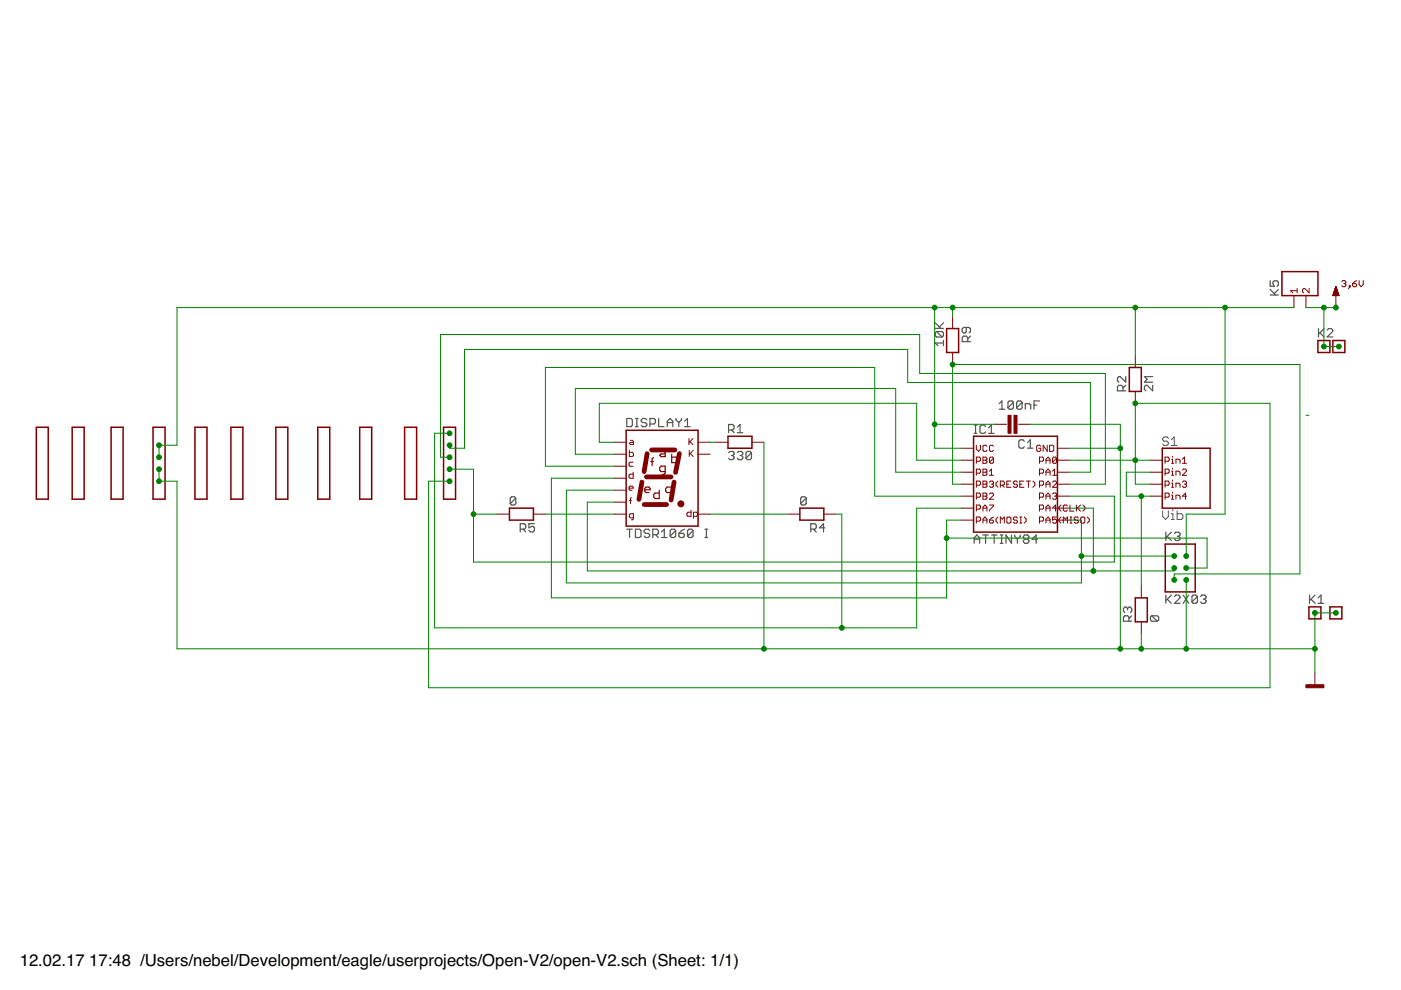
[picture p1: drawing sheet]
<svg xmlns="http://www.w3.org/2000/svg" width="297mm" height="210mm" viewBox="0 0 297 210" stroke-linecap="round" stroke-linejoin="round" font-family="sans-serif">
<defs><g id="words">
<g font-size="3.5">
<text x="4.2" y="204.7">12.02.17</text>
<text x="18.9" y="204.7">17:48 /Users/nebel/Development/eagle/userprojects/Open-V2/open-V2.sch (Sheet: 1/1)</text>
</g>
</g></defs>
<g fill="none" stroke="#505050" stroke-width=".25">
<path d="M269.3 59.5v1.2h.9l-.3-.6v-.3l.3-.3h.6l.2 .3v.6l-.2 .3M198.3 69.6h1.7M198.3 68.5l1.2 1.1M198.6 70.3h1.1l.3 .3v.6l-.3 .3M198.6 70.3l-.3 .3v.6l.3 .3h1.1M198.6 70.3l1.1 1.2M200 72.7h-1.7l.6 .6M200 72.1v1.2M200 68.5l-.8 .8M204.9 69.4v.9l-.3 .3h-.3l-.3-.3v-.6l.3-.3h1.2l.2 .3v.6l-.2 .3M205.2 72.4v-.8l-.3-.3h-.6l-.3 .3v.8h1.7M205.7 71.3l-.5 .6"/>
<path d="M238.7 79.9v1.1l-1.2-1.1h-.3l-.3 .2v.6l.3 .3M244.4 79.9h-1.8l.6 .5-.6 .6h1.8M269.3 62.5h1.7M269.3 61.4l1.2 1.1M271 61.4l-.8 .9M279.5 69.7v1.7M279.8 70.6l.9 .8M280.7 69.7l-1.2 1.1M281.4 70l.3-.3h.6l.3 .3v.3l-1.2 1.1h1.2M132.9 88.7h.9l.3 .3v1.2l-.3 .3h-.9zM134.7 90.5h.6M134.7 88.7h.6"/>
<path d="M135 88.7v1.8M137.1 89l-.3-.3h-.6l-.2 .3v.3l.2 .3h.6l.3 .3v.3l-.3 .3h-.6l-.2-.3M137.8 89.9h.9l.3-.3v-.6l-.3-.3h-.9v1.8M139.6 88.7v1.8h1.2M141.5 89.6h1.1M141.5 90.5v-1.2l.6-.6 .5 .6v1.2M143.3 88.7v.3l.6 .6M143.9 89.6v.9M144.5 88.7v.3l-.6 .6M145.2 89.3l.6-.6v1.8M145.2 90.5h1.1M154.5 96l.3-.3h.6l.2 .3v.3l-.2 .3"/>
<path d="M154.5 91.2h.9l.2-.3v-.6l-.2-.3h-.9v1.7M155.1 96.6h.3M155.1 91.2l.5 .5M155.4 96.6l.2 .3v.3l-.2 .3h-.6l-.3-.3M156.3 96l.3-.3h.6l.3 .3v.3l-.3 .3M156.3 90.6l.6-.6v1.7M156.3 91.7h1.2M156.9 96.6h.3M157.2 96.6l.3 .3v.3l-.3 .3h-.6l-.3-.3M159.3 96l-.3-.3h-.5l-.3 .3v1.2M159.3 96v1.2l-.3 .3h-.5l-.3-.3M159.3 96l-1.1 1.2"/>
<path d="M206.5 91.9h.6M206.5 90.1h.6M206.8 90.1v1.8M208.9 90.4l-.3-.3h-.5l-.3 .3v1.2l.3 .3h.5l.3-.3M209.6 91.9h1.2M209.6 90.7l.6-.6v1.8M211.9 85.6l.5-.6v1.8M211.9 86.8h1.1M214.9 85.3v1.2l-.3 .3h-.6l-.3-.3M214.9 85.3l-.3-.3h-.6l-.3 .3v1.2M214.9 85.3l-1.2 1.2M216.7 85.3v1.2l-.3 .3h-.6l-.3-.3"/>
<path d="M216.7 85.3l-.3-.3h-.6l-.3 .3v1.2M216.7 85.3l-1.2 1.2M217.2 93.6l-.3-.3h-.6l-.3 .3v1.1l.3 .3h.6l.3-.3M217.4 86.8v-1.2h.8l.3 .3v.9M217.8 95h1.2M217.8 93.9l.6-.6v1.7M219.2 85.9h.6M220.4 85h-1.2v1.8M238.1 82.9v-.9l-.3-.3h-.6l-.3 .3v.9h1.8M238.7 81.7l-.6 .6M244.4 81.7v1.2l-1.2-1.2h-.3l-.3 .3v.6l.3 .3M109.3 105.6l-.2-.3h-.6l-.3 .3v1.2"/>
<path d="M109.3 105.6v1.2l-.2 .3h-.6l-.3-.3M109.3 105.6l-1.1 1.2M110.3 112.2h.9l.3-.3v-.6l-.3-.3h-.9v1.8M110.9 112.2l.6 .6M113.3 111h-1.2v.9l.9-.3 .3 .3v.6l-.3 .3h-.6l-.3-.3M132.9 112.2h1.2M133.5 112.2v1.8M134.7 112.2h.9l.3 .3v1.2l-.3 .3h-.9zM137.7 112.5l-.2-.3h-.6l-.3 .3v.3l.3 .3h.6l.2 .3v.3l-.2 .3h-.6l-.3-.3M138.4 113.4h.9l.3-.3v-.6l-.3-.3h-.9v1.8M139 113.4l.6 .6M140.3 114h1.1"/>
<path d="M140.3 112.8l.5-.6v1.8M143.3 112.5l-.3-.3h-.6l-.3 .3v1.2M143.3 112.5v1.2l-.3 .3h-.6l-.3-.3M143.3 112.5l-1.2 1.2M143.9 113.1h.9l.3 .3v.3l-.3 .3h-.6l-.3-.3zM145.1 112.2l-1.2 .9M146.9 112.5l-.2-.3h-.6l-.3 .3v1.2M146.9 112.5v1.2l-.2 .3h-.6l-.3-.3M146.9 112.5l-1.1 1.2M149.5 112.2h.6M149.5 114h.6M149.8 112.2v1.8"/>
<path d="M170.9 105.6l-.3-.3h-.5l-.3 .3v1.2M170.9 105.6v1.2l-.3 .3h-.5l-.3-.3M170.9 105.6l-1.1 1.2M171.9 112.2h.9l.3-.3v-.6l-.3-.3h-.9v1.8M172.5 112.2l.6 .6M174.9 111.9h-1.2l.9-.9v1.8M206.5 115.2v-1.2l.6-.6 .6 .6v1.2M206.5 114.3h1.2M208.4 113.4h1.1M209 113.4v1.8M210.2 113.4h1.2M210.8 113.4v1.8"/>
<path d="M212.1 113.4h.5M212.1 115.2h.5M212.4 113.4v1.8M214.5 113.4v1.8l-1.2-1.8v1.8M215.1 113.4v.3l.6 .6M215.7 114.3v.9M216.3 113.4v.3l-.6 .6M217.3 114.3h.5M217.3 114.3l-.3-.3v-.3l.3-.3h.5l.3 .3v.3l-.3 .3M217.3 114.3l-.3 .3v.3l.3 .3h.5l.3-.3v-.3l-.3-.3M220 114.3h-1.2l.9-.9v1.8M247.2 112.8v1.8"/>
<path d="M247.5 113.7l.8 .9M248.3 112.8l-1.1 1.2M249 113.1l.3-.3h.6l.3 .3v.3l-.3 .3M249.6 113.7h.3M249.9 113.7l.3 .3v.3l-.3 .3h-.6l-.3-.3M239.1 129l-.3-.3h-.3l-.3 .3v.6l.3 .3M239.1 129l.3-.3h.2l.3 .3v.6l-.3 .3M239.1 129v.3M239.4 131.7v-.8l-.3-.3h-.6l-.3 .3v.8h1.7M239.9 130.6l-.5 .5M244.2 130.6l-.3 .3v.5l.3 .3h1.2M244.2 130.6h1.2l.3 .3v.5l-.3 .3"/>
<path d="M244.2 130.6l1.2 1.1M247.2 126.2v1.7M247.5 127l.8 .9M248.3 126.2l-1.1 1.1M249 126.5l.3-.3h.6l.3 .3v.2l-1.2 1.2h1.2M250.9 126.2l1.1 1.7M252 126.2l-1.1 1.7M253.9 126.5v1.1l-.3 .3h-.6l-.3-.3M253.9 126.5l-.3-.3h-.6l-.3 .3v1.1M253.9 126.5l-1.2 1.1M254.6 126.5l.2-.3h.6l.3 .3v.2l-.3 .3M255.1 127h.3"/>
<path d="M255.4 127l.3 .3v.3l-.3 .3h-.6l-.2-.3M277.6 126.2v1.7M277.9 127l.9 .9M278.8 126.2l-1.2 1.1M279.5 127.9h1.1M279.5 126.7l.6-.5v1.7"/>
</g>
<path d="M247.7 92.9l-.3-.3h-.6l-.3 .3v.3l.3 .3h.6l.3 .4v.2l-.3 .3h-.6l-.3-.3M248.3 94.4h1.3M248.3 93.2l.7-.6v1.8M246.5 108.3v1.2l.6 .6 .6-.6v-1.2M248.3 108.9h.4v1.2M248.3 110.1h.7M248.7 108v.3M249.6 108.3v1.8h.9l.3-.3v-.6l-.3-.3h-.9" fill="none" stroke="#505050" stroke-width=".21"/>
<g fill="none" stroke="#800000" stroke-width=".21">
<path d="M284.5 59.7l.2-.2h.4l.2 .2-.2 .4M287.6 59.5l-.8 .6M288.2 59.5v.8l.4 .5 .4-.5v-.8M202 67.1v2.6M202 74.7v2.6M240.7 75.4v2.5M274.3 62.7v2.5M275 61.6h-1.4l.5 .5M275 61.2v.9M276.9 62.7v2.5M277.6 61.2v.9l-1-.9-.4 .2v.4l.2 .3M282.6 62.6h1.2"/>
<path d="M282.6 62.5l1.2 .1M282.7 62.5h1.1M282.7 62.4h1.1M282.7 62.3h1M282.7 62.2l1 .1M282.8 62.2h.9M282.8 62.1h.9M282.8 62h.9M282.8 62h.8M282.9 61.9h.7M282.9 61.8l.7 .1M282.9 61.8h.7"/>
<path d="M282.9 61.7h.7M282.9 61.7h.6M283 61.6h.5M283 61.5l.5 .1M283 61.5h.5M283 61.4h.5M283 61.4h.4M283 61.3h.4M283.1 61.3h.3M283.1 61.2h.3M283.1 61.1h.3M283.1 61.1h.2"/>
<path d="M283.1 61h.2M283.2 61h.1M283.2 60.9h.1M283.2 60.8l.1 .1M283.2 62.7v2.5M283.2 60.8h.1M283.2 60.8l.7 1.9h-1.3zM284.9 60.1h.2M285.1 60.1l.2 .2v.3l-.2 .2h-.4l-.2-.2M286.1 60.6h.2v.2h-.2zM286.3 60.8l-.4 .4M286.8 60.1h.6l.2 .5-.2 .2h-.4l-.2-.2z"/>
<path d="M130.2 93.8h2.6M130.2 98.8h2.6M130.2 96.3h2.6M133.4 95.5v1.3h.7l.2-.2v-.5l-.2-.2h-.7M133.7 93.4h.4l.2 .2v.6h-.6l-.3-.2 .3-.2h.6M134.2 98h-.6l-.2 .2v.5l.2 .2h.6M146.1 93v1.3M146.1 95.5v1.3M146.3 93.6l.6 .7M146.3 96.1l.7 .7M146.9 93l-.8 .9M147 95.5l-.9 .9"/>
<path d="M148 93.8h2.5M148 96.3h2.5M151.8 93.8h2.5M159.4 93.8h2.6M203.9 95h2.5M203.9 97.6h2.5M207 94.4v.8l.5 .5 .4-.5v-.8M207 97.8h.7l.2-.2v-.4l-.2-.3h-.7v1.3M208.4 96.9h.6l.3 .3-.3 .4 .3 .4-.3 .2h-.6zM208.4 99.5h.6l.3 .2-.3 .4 .3 .4-.3 .3h-.6zM208.4 97.6h.6M209.3 94.6l-.3-.2h-.4l-.2 .2v.9l.2 .2h.4l.3-.2"/>
<path d="M209.8 99.9l.4-.4v1.3M210.7 97.2v.8l-.3 .2h-.4l-.2-.2M210.7 94.6l-.3-.2h-.4l-.2 .2v.9l.2 .2h.4l.3-.2M210.7 97.2l-.3-.3h-.4l-.2 .3v.8M210.7 97.2l-.9 .8M210.9 90h2.5M215.9 90h2.6M220.4 97.8h.6l.3-.2v-.4l-.3-.3h-.6v1.3M220.7 94.6l-.3-.2h-.4l-.2 .2v.9l.2 .2h.4l.3-.2v-.5h-.5M221.8 97.6h.8M221.8 98.2v-.8l.4-.5 .4 .5v.8M222 94.4v1.3l-.8-1.3v1.3"/>
<path d="M222.5 94.4h.7l.2 .2v.9l-.2 .2h-.7zM223.2 99.9l.4-.4v1.3M224 97.2l-.2-.3h-.4l-.2 .3v.8M224 97.2v.8l-.2 .2h-.4l-.2-.2M224 97.2l-.8 .8M224.2 95h2.5M224.2 97.6h2.5M240.7 83v2.5M243.9 97.6h2.5M247 97.8h.7l.2-.2v-.4l-.2-.3h-.7v1.3M248.4 98.2h.4M248.4 97.4h.2v.8"/>
<path d="M248.4 99.9h.2v.9M248.6 96.7v.2M248.6 99.3v.2M249.3 98.2v-.8h.7l.2 .2v.6M250.7 98.2h.9M250.7 99.7l.2-.2h.5l.2 .2v.2l-.9 .9h.9M250.7 97.4l.4-.5v1.3M105.5 109h2.5M113.1 109h2.5M130.2 103.9h2.6M130.2 101.4h2.6M130.2 109h2.6"/>
<path d="M130.2 106.5h2.6M133.4 103.5h.8l-.2-.4h-.4l-.2 .2v.4l.2 .2h.4M133.4 106.1h.5M133.9 105.5l-.2 .2v1.1M134.2 100.1v1.3h-.6l-.2-.2v-.4l.2-.3h.6M134.3 109.8h-.7l-.2-.2v-.5l.2-.2h.7v1.1l-.4 .2M146.5 108.2v1.3h-.6l-.3-.2v-.5l.3-.2h.6M147 109.5h.7l.2-.2v-.5l-.2-.2h-.7v1.3M148 109h2.5M167 109h2.6M174.7 109h2.5M203.9 100.1h2.5"/>
<path d="M203.9 102.7h2.5M203.9 105.2h2.5M203.9 107.7h2.5M203.9 110.3h2.5M207 100.3h.7l.2-.2v-.4l-.2-.2h-.7v1.3M207 102.9h.7l.2-.2v-.5l-.2-.2h-.7v1.3M207 105.4h.7l.2-.2v-.4l-.2-.3h-.7v1.4M207 107.9h.7l.2-.2v-.4l-.2-.2h-.7v1.3M207 110.5h.7l.2-.2v-.5l-.2-.2h-.7v1.3M208.4 102h.6l.3 .2-.3 .5 .3 .4-.3 .2h-.6zM208.4 104.5h.6l.3 .3-.3 .4 .3 .4-.3 .3h-.6zM208.4 108.4v-.9l.4-.4 .5 .4v.9"/>
<path d="M208.4 110.9v-.8l.4-.5 .5 .5v.8M208.4 100.1h.6M208.4 102.7h.6M208.4 105.2h.6M208.4 107.7h.9M208.4 110.3h.9M209.8 107.1h.9v.2l-.9 .9v.2M209.8 110.3h.6l.3 .4-.3 .2h-.4l-.2-.2zM209.8 102.2l.2-.2h.4l.3 .2-.3 .5M209.8 104.8l.2-.3h.4l.3 .3v.2l-.9 .9h.9M209.8 100.8h.9M210.2 102.7h.2"/>
<path d="M210.4 102.7l.3 .2-.3 .4h-.4l-.2-.2M210.7 109.6l-.9 .7M211.6 102l-.4 .4v.5l.4 .4M211.6 109.6l-.4 .5v.4l.4 .4M212.1 102.9h.6l.2-.2v-.5l-.2-.2h-.6v1.3M212.1 110.9v-1.3l.4 .5 .4-.5v1.3M212.5 102.9l.4 .4M213.5 102.7h.4M213.7 109.6h.4l.2 .2v.9l-.2 .2h-.4l-.2-.2v-.9zM214.3 102h-.8v1.3h.8M215.7 102.2l-.2-.2h-.4l-.3 .4 .3 .3h.4l.2 .4-.2 .2h-.4l-.3-.2M215.7 109.8l-.2-.2h-.4l-.3 .2 .3 .5h.4l.2 .2-.2 .4h-.4l-.3-.2"/>
<path d="M216.2 102.7h.5M216.2 109.6h.5M216.2 110.9h.5M216.4 109.6v1.3M217.1 102h-.9v1.3h.9M217.1 109.6l.5 .5v.4l-.5 .4M217.6 102h.9M218 102v1.3M219 102l.4 .4v.5l-.4 .4M220.4 100.3h.6l.3-.2v-.4l-.3-.2h-.6v1.3M220.4 102.9h.6l.3-.2v-.5l-.3-.2h-.6v1.3M220.4 105.4h.6l.3-.2v-.4l-.3-.3h-.6v1.4"/>
<path d="M220.4 107.9h.6l.3-.2v-.4l-.3-.2h-.6v1.3M220.4 110.5h.6l.3-.2v-.5l-.3-.2h-.6v1.3M221.8 100.1h.8M221.8 102.7h.8M221.8 105.2h.8M221.8 107.7h.8M221.8 110.3h.8M221.8 100.8v-.9l.4-.4 .4 .4v.9M221.8 103.3v-.9l.4-.4 .4 .4v.9M221.8 105.9v-.9l.4-.5 .4 .5v.9M221.8 108.4v-.9l.4-.4 .4 .4v.9M221.8 110.9v-.8l.4-.5 .4 .5v.8"/>
<path d="M223.2 100.8h.8M223.2 102.2l.2-.2h.4l.2 .2v.2l-.8 .9h.8M223.2 104.8l.2-.3h.4l.2 .3-.2 .4M223.6 105.2h.2M223.8 105.2l.2 .2-.2 .5h-.4l-.2-.3M224 107.7h-.8l.6-.6v1.3M224 109.6h-.8v.7l.4-.2 .4 .2v.4l-.2 .2h-.4l-.2-.2M224.2 100.1h2.5M224.2 102.7h2.5M224.2 105.2h2.5M224.2 107.7h2.5M224.2 110.3h2.5"/>
<path d="M225 107.1l-.5 .4v.4l.5 .5M225 109.6l-.5 .5v.4l.5 .4M225.4 110.9v-1.3l.5 .5 .4-.5v1.3M226.3 107.3l-.2-.2h-.4l-.3 .2v.9l.3 .2h.4l.2-.2M226.8 109.6h.5M226.8 110.9h.5M226.8 107.1v1.3h.9M227.1 109.6v1.3M228.2 107.1v1.3M228.4 107.7l.7 .7M228.6 109.8l-.2-.2h-.4l-.2 .2 .2 .5h.4l.2 .2-.2 .4h-.4l-.2-.2M229.1 107.1l-.9 .8"/>
<path d="M229.1 109.8l.3-.2h.4l.2 .2v.9l-.2 .2h-.4l-.3-.2zM229.6 107.1l.4 .4v.4l-.4 .5M230.5 109.6l.4 .5v.4l-.4 .4M243.9 100.1h2.5M243.9 102.7h2.5M243.9 105.2h2.5M247 100.3h.7l.2-.2v-.4l-.2-.2h-.7v1.3M247 102.9h.7l.2-.2v-.5l-.2-.2h-.7v1.3M247 105.4h.7l.2-.2v-.4l-.2-.3h-.7v1.4M248.4 100.8h.4M248.4 103.3h.4M248.4 105.9h.4"/>
<path d="M248.4 102.4h.2v.9M248.4 105h.2v.9M248.6 101.8v.2M248.6 104.3v.2M249.3 100.8v-.9h.7l.2 .2v.7M249.3 103.3v-.9h.7l.2 .3v.6M249.3 105.9v-.9h.7l.2 .2v.7M250.7 102.2l.2-.2h.5l.2 .2-.2 .5M251.1 102.7h.3M251.4 102.7l.2 .2-.2 .4h-.5l-.2-.2M251.6 105.2h-.9l.7-.7v1.4M242 124.2v2.6"/>
<path d="M242 131.8v2.6M278.8 142.6v2.6"/>
</g>
<g fill="none" stroke="#800000" stroke-width=".32">
<path d="M271.8 57.6h7.6v5.1h-7.6zM200.7 69.7h2.5v5h-2.5zM239.4 77.9h2.6v5.1h-2.6zM279.4 72.2h2.6v2.5h-2.6zM282.6 72.2h2.5v2.5h-2.5zM7.7 90.6h2.5v15.2h-2.5zM15.3 90.6h2.5v15.2h-2.5zM23.6 90.6h2.5v15.2h-2.5zM32.4 90.6h2.6v15.2h-2.6zM41.3 90.6h2.6v15.2h-2.6zM49 90.6h2.5v15.2h-2.5zM58.5 90.6h2.5v15.2h-2.5z"/>
<path d="M67.4 90.6h2.5v15.2h-2.5zM76.3 90.6h2.5v15.2h-2.5zM85.8 90.6h2.5v15.2h-2.5zM94 90.6h2.6v15.2h-2.6zM132.8 91.2h15.2v20.3h-15.2zM154.3 92.5h5.1v2.5h-5.1zM206.4 92.5h17.8v20.3h-17.8zM246.4 95h10.2v12.7h-10.2zM108 107.7h5.1v2.6h-5.1zM169.6 107.7h5.1v2.6h-5.1zM247.1 115.4h6.3v10.1h-6.3zM240.7 126.8h2.5v5h-2.5z"/>
<path d="M277.5 128.7h2.6v2.5h-2.6zM282 128.7h2.5v2.5h-2.5z"/>
</g>
<g fill="#800000" stroke="#800000" stroke-width=".21">
<path d="M276.9 145.2h3.8v.6h-3.8z"/>
<path d="M215 88.1h.6v3.8h-.6z"/>
<path d="M213.7 88.1h.7v3.8h-.7z"/>
</g>
<path d="M137.2 96.2l-.6 3.8M138.2 95.4h4.9M144 96.2l-.8 4M136.1 102.2l-.6 3.7M136.6 107h4.7M137.1 101.1h5.2M142.9 102.2l-.6 3.8" fill="none" stroke="#800000" stroke-width="1"/>
<circle cx="144.4" cy="106.8" r=".64" fill="#800000" stroke="#800000" stroke-width=".21"/>
<path d="M138 97.9h.6M138.6 97l-.3 .3v1.4M140.2 95.7h.6l.2 .2v.9h-.8l-.3-.3 .3-.3h.8M141 100h-.8l-.3-.3v-.6l.3-.3h.8v1.5l-.2 .3h-.3M142.4 96.4v1.7h.9l.3-.3v-.6l-.3-.3h-.9M136.7 103.8h1.2v-.2l-.3-.3h-.6l-.3 .3v.5l.3 .3h.6M139.8 103.9v1.8h-.9l-.3-.3v-.6l.3-.3h.9M142.3 103.3h-.9l-.3 .3v.5l.3 .3h.9" fill="none" stroke="#800000" stroke-width=".25"/>
<g fill="none" stroke="#008000" stroke-width=".21">
<path d="M198.2 65.2v29.8h5.7M202 65.2v1.9M240.7 65.2v10.2M259.7 65.2v43.8h-8.2v8.9M274.3 65.2h-236.8v29.2h-3.8v2.5M280.7 65.2v8.3h3.2M283.2 64.6v.6h-6.3M33.7 99.5v2.5h3.8v35.6h241.3M95.3 94.4v.6h3.2v-20.9h93.9v7h38.8v19h-4.5M95.3 91.9h-3.2v41.2h102.3v-25.4h9.5M95.3 99.5h5.1v19.7h135.9v-14h-9.6M95.3 96.9h-1.9v-26h101.6v8.3h39.4v23.5h-7.7"/>
<path d="M130.2 93.8h-3.1v-8.3h67.3v12.1h9.5M130.2 96.3h-8.2v-13.9h67.9v17.7h14M130.2 98.8h-14.6v-20.9h69.9v27.3h18.4M150.5 93.8h1.3M162 93.8v43.8M198.2 90h12.7M218.5 90h19v47.6M226.7 95h10.8M226.7 97.6h17.2M276.9 88.1h.6M95.3 102h-4.4v43.8h178.4v-60.3h-28.6v17.2h3.2M100.4 109h5.1"/>
<path d="M115.6 109h14.6M130.2 106.5h-5.7v14.6h124.5v-.7M130.2 101.4h-13.3v25.4h83.8v-16.5h3.2M130.2 103.9h-10.1v19.7h109.2v-13.3h-2.6M150.5 109h16.5M177.2 109h1.3v24.1M200.7 114.1h55.2v6.3h-4.4M203.9 102.7h-1.9v-25.4h73.6v44.4h-26.6v1.3M226.7 107.7h5.1v13.4M229.3 117.9h19.7M242 105.2v19M243.9 100.1h-5.1v5.1h5.1"/>
<path d="M242 134.4v3.2M251.5 123v14.6M283.2 129.9h-4.4v12.7"/>
</g>
<g fill="#008000" stroke="#008000" stroke-width=".21">
<circle cx="237.5" cy="95" r=".51"/>
<circle cx="162" cy="137.6" r=".51"/>
<circle cx="237.5" cy="137.6" r=".51"/>
<circle cx="251.5" cy="137.6" r=".51"/>
<circle cx="278.8" cy="137.6" r=".51"/>
<circle cx="278.8" cy="129.9" r=".51"/>
<circle cx="242" cy="137.6" r=".51"/>
<circle cx="283.2" cy="129.9" r=".51"/>
<circle cx="251.5" cy="123" r=".51"/>
<circle cx="33.7" cy="99.5" r=".51"/>
<circle cx="33.7" cy="102" r=".51"/>
<circle cx="259.7" cy="65.2" r=".51"/>
<circle cx="240.7" cy="65.2" r=".51"/>
<circle cx="202" cy="65.2" r=".51"/>
<circle cx="198.2" cy="90" r=".51"/>
<circle cx="198.2" cy="65.2" r=".51"/>
<circle cx="251.5" cy="117.9" r=".51"/>
<circle cx="33.7" cy="96.9" r=".51"/>
<circle cx="33.7" cy="94.4" r=".51"/>
<circle cx="178.5" cy="133.1" r=".51"/>
<circle cx="95.3" cy="91.9" r=".51"/>
<circle cx="280.7" cy="65.2" r=".51"/>
<circle cx="283.2" cy="65.2" r=".51"/>
<circle cx="280.7" cy="73.5" r=".51"/>
<circle cx="283.9" cy="73.5" r=".51"/>
<circle cx="100.4" cy="109" r=".51"/>
<circle cx="95.3" cy="99.5" r=".51"/>
<circle cx="240.7" cy="85.5" r=".51"/>
<circle cx="240.7" cy="97.6" r=".51"/>
<circle cx="95.3" cy="102" r=".51"/>
<circle cx="202" cy="77.3" r=".51"/>
<circle cx="249" cy="123" r=".51"/>
<circle cx="200.7" cy="114.1" r=".51"/>
<circle cx="251.5" cy="120.4" r=".51"/>
<circle cx="229.3" cy="117.9" r=".51"/>
<circle cx="249" cy="117.9" r=".51"/>
<circle cx="231.8" cy="121.1" r=".51"/>
<circle cx="249" cy="120.4" r=".51"/>
<circle cx="95.3" cy="94.4" r=".51"/>
<circle cx="95.3" cy="96.9" r=".51"/>
<circle cx="242" cy="105.2" r=".51"/>
</g>
<use href="#words"/>
</svg>
